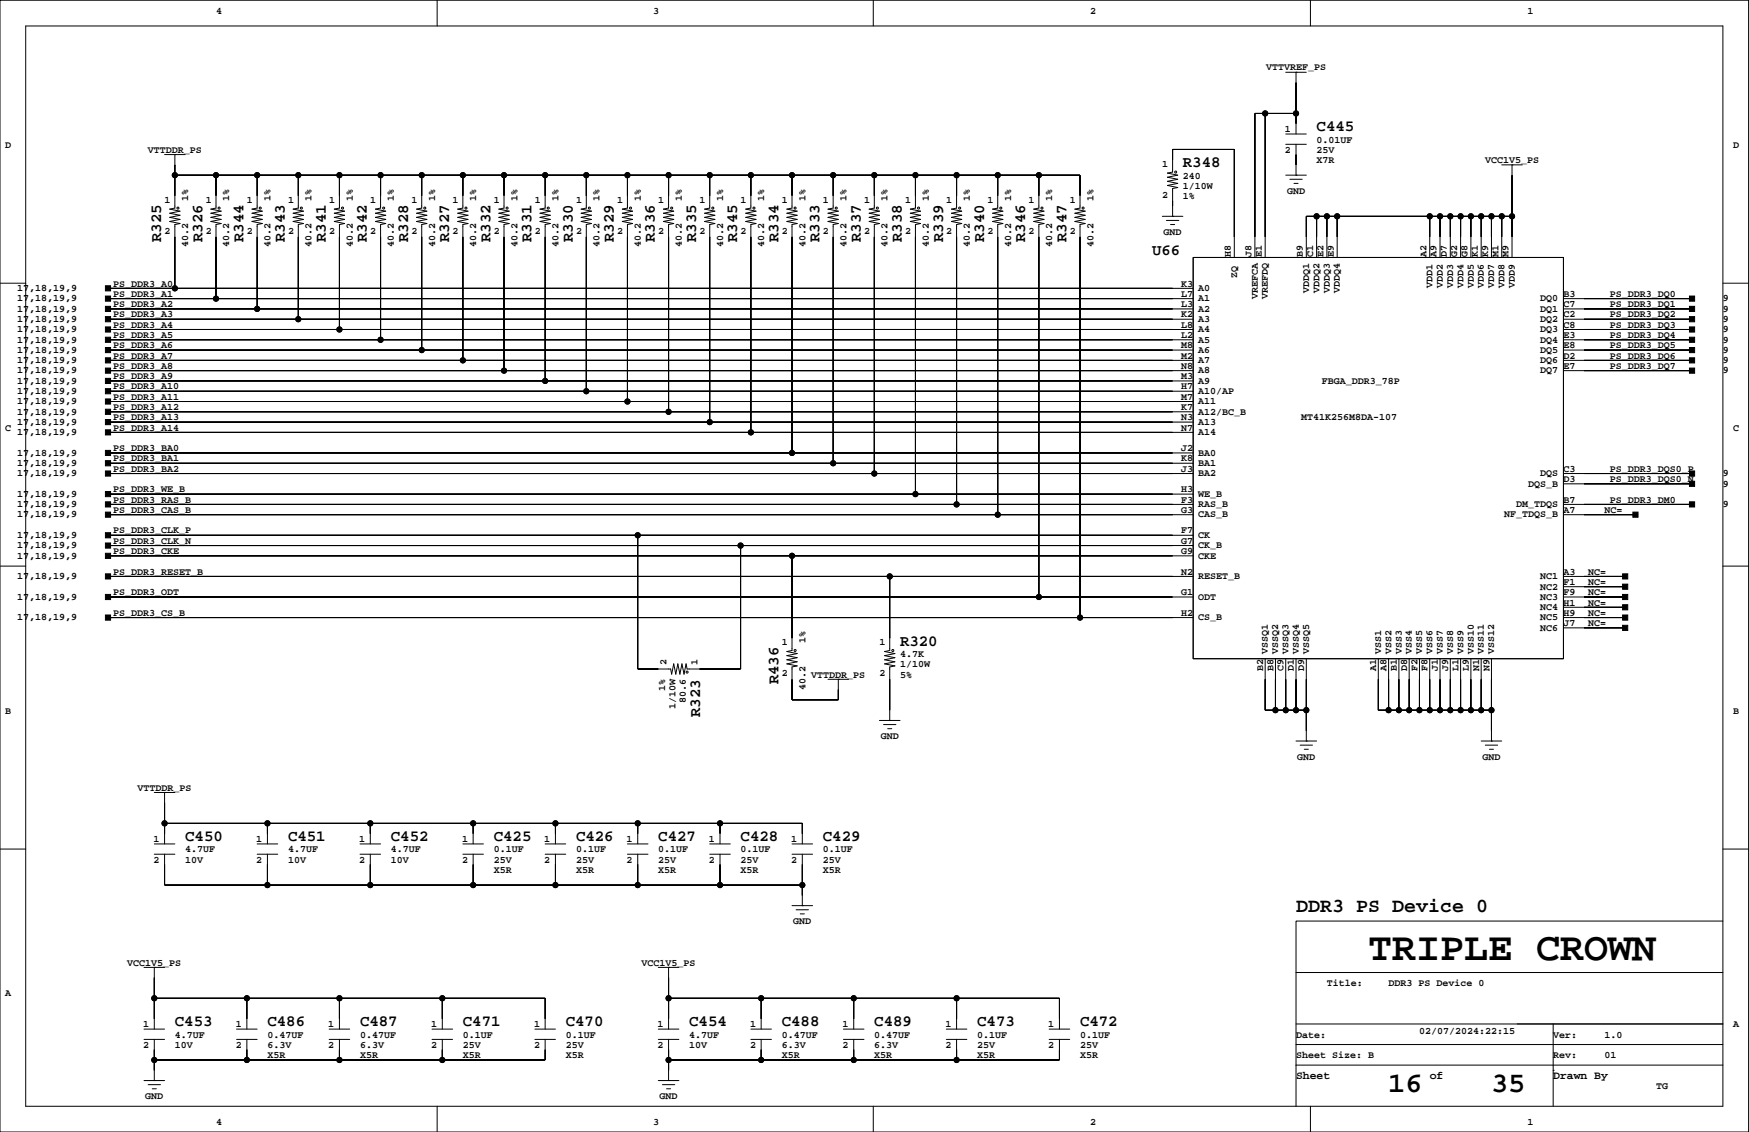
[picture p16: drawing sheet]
<svg xmlns="http://www.w3.org/2000/svg" width="432mm" height="279mm" viewBox="0 0 432 279" stroke-linecap="round" stroke-linejoin="round" font-family="sans-serif">
<defs><g id="words">
<text font-size="9.9" x="337.7" y="237">TRIPLE CROWN</text>
<g font-size="7.1">
<text x="342.7" y="269.5">16</text>
<text x="368.1" y="269.5">35</text>
</g>
<text font-size="4.9" x="320" y="225.2">DDR3 PS Device 0</text>
<g font-size="3.9">
<text x="325" y="32.4">C445</text>
<text x="292" y="41.3">R348</text>
<text x="39.8" y="59.7" transform="rotate(-90 39.8 59.7)">R325</text>
<text x="50" y="59.7" transform="rotate(-90 50 59.7)">R326</text>
<text x="60.1" y="59.7" transform="rotate(-90 60.1 59.7)">R344</text>
<text x="70.3" y="59.7" transform="rotate(-90 70.3 59.7)">R343</text>
<text x="80.4" y="59.7" transform="rotate(-90 80.4 59.7)">R341</text>
<text x="90.6" y="59.7" transform="rotate(-90 90.6 59.7)">R342</text>
<text x="100.8" y="59.7" transform="rotate(-90 100.8 59.7)">R328</text>
<text x="110.9" y="59.7" transform="rotate(-90 110.9 59.7)">R327</text>
<text x="121.1" y="59.7" transform="rotate(-90 121.1 59.7)">R332</text>
<text x="131.2" y="59.7" transform="rotate(-90 131.2 59.7)">R331</text>
<text x="141.4" y="59.7" transform="rotate(-90 141.4 59.7)">R330</text>
<text x="151.6" y="59.7" transform="rotate(-90 151.6 59.7)">R329</text>
<text x="161.7" y="59.7" transform="rotate(-90 161.7 59.7)">R336</text>
<text x="171.9" y="59.7" transform="rotate(-90 171.9 59.7)">R335</text>
<text x="182" y="59.7" transform="rotate(-90 182 59.7)">R345</text>
<text x="192.2" y="59.7" transform="rotate(-90 192.2 59.7)">R334</text>
<text x="202.3" y="59.7" transform="rotate(-90 202.3 59.7)">R333</text>
<text x="212.5" y="59.7" transform="rotate(-90 212.5 59.7)">R337</text>
<text x="222.7" y="59.7" transform="rotate(-90 222.7 59.7)">R338</text>
<text x="232.8" y="59.7" transform="rotate(-90 232.8 59.7)">R339</text>
<text x="243" y="59.7" transform="rotate(-90 243 59.7)">R340</text>
<text x="253.1" y="59.7" transform="rotate(-90 253.1 59.7)">R346</text>
<text x="263.3" y="59.7" transform="rotate(-90 263.3 59.7)">R347</text>
<text x="284.4" y="62.9">U66</text>
<text x="222.2" y="159.4">R320</text>
<text x="192.2" y="168.9" transform="rotate(-90 192.2 168.9)">R436</text>
<text x="172.8" y="177" transform="rotate(-90 172.8 177)">R323</text>
<text x="45.7" y="207.6">C450</text>
<text x="71.1" y="207.6">C451</text>
<text x="96.5" y="207.6">C452</text>
<text x="121.9" y="207.6">C425</text>
<text x="142.2" y="207.6">C426</text>
<text x="162.5" y="207.6">C427</text>
<text x="182.8" y="207.6">C428</text>
<text x="203.2" y="207.6">C429</text>
<text x="43.2" y="253.3">C453</text>
<text x="66" y="253.3">C486</text>
<text x="88.9" y="253.3">C487</text>
<text x="114.3" y="253.3">C471</text>
<text x="139.7" y="253.3">C470</text>
<text x="170.1" y="253.3">C454</text>
<text x="193" y="253.3">C488</text>
<text x="215.9" y="253.3">C489</text>
<text x="241.2" y="253.3">C473</text>
<text x="266.6" y="253.3">C472</text>
</g>
<g font-size="2.8">
<text x="320" y="266.2">Sheet</text>
<text x="353" y="266.2">of</text>
<text x="383.5" y="266.2">Drawn By</text>
</g>
<g font-size="2.5">
<text x="53.3" y="3.4">4</text>
<text x="161.3" y="3.4">3</text>
<text x="269.2" y="3.4">2</text>
<text x="377.1" y="3.4">1</text>
<text x="312.6" y="17.4">VTTVREF_PS</text>
<text x="317.2" y="32.6">1</text>
<text x="325" y="35.2">0.01UF</text>
<text x="1.3" y="36.4">D</text>
<text x="36.5" y="37.7">VTTDDR_PS</text>
<text x="287" y="41.2">1</text>
<text x="317.2" y="37.7">2</text>
<text x="325" y="40.3">X7R</text>
<text x="325" y="37.7">25V</text>
<text x="366.6" y="40.3">VCC1V5_PS</text>
<text x="427.9" y="36.4">D</text>
<text x="292" y="44.1">240</text>
<text x="292" y="46.6">1/10W</text>
<text x="317.7" y="47.9">GND</text>
<text x="40.6" y="50">1</text>
<text x="46.5" y="49.6" transform="rotate(-90 46.5 49.6)">1%</text>
<text x="50.8" y="50">1</text>
<text x="56.6" y="49.6" transform="rotate(-90 56.6 49.6)">1%</text>
<text x="60.9" y="50">1</text>
<text x="66.8" y="49.6" transform="rotate(-90 66.8 49.6)">1%</text>
<text x="71.1" y="50">1</text>
<text x="76.9" y="49.6" transform="rotate(-90 76.9 49.6)">1%</text>
<text x="81.3" y="50">1</text>
<text x="87.1" y="49.6" transform="rotate(-90 87.1 49.6)">1%</text>
<text x="91.4" y="50">1</text>
<text x="97.2" y="49.6" transform="rotate(-90 97.2 49.6)">1%</text>
<text x="101.6" y="50">1</text>
<text x="107.4" y="49.6" transform="rotate(-90 107.4 49.6)">1%</text>
<text x="111.7" y="50">1</text>
<text x="117.6" y="49.6" transform="rotate(-90 117.6 49.6)">1%</text>
<text x="121.9" y="50">1</text>
<text x="127.7" y="49.6" transform="rotate(-90 127.7 49.6)">1%</text>
<text x="132" y="50">1</text>
<text x="137.9" y="49.6" transform="rotate(-90 137.9 49.6)">1%</text>
<text x="142.2" y="50">1</text>
<text x="148" y="49.6" transform="rotate(-90 148 49.6)">1%</text>
<text x="152.4" y="50">1</text>
<text x="158.2" y="49.6" transform="rotate(-90 158.2 49.6)">1%</text>
<text x="162.5" y="50">1</text>
<text x="168.4" y="49.6" transform="rotate(-90 168.4 49.6)">1%</text>
<text x="172.7" y="50">1</text>
<text x="178.5" y="49.6" transform="rotate(-90 178.5 49.6)">1%</text>
<text x="182.8" y="50">1</text>
<text x="188.7" y="49.6" transform="rotate(-90 188.7 49.6)">1%</text>
<text x="193" y="50">1</text>
<text x="198.8" y="49.6" transform="rotate(-90 198.8 49.6)">1%</text>
<text x="203.2" y="50">1</text>
<text x="209" y="49.6" transform="rotate(-90 209 49.6)">1%</text>
<text x="213.3" y="50">1</text>
<text x="219.1" y="49.6" transform="rotate(-90 219.1 49.6)">1%</text>
<text x="223.5" y="50">1</text>
<text x="229.3" y="49.6" transform="rotate(-90 229.3 49.6)">1%</text>
<text x="233.6" y="50">1</text>
<text x="239.5" y="49.6" transform="rotate(-90 239.5 49.6)">1%</text>
<text x="243.8" y="50">1</text>
<text x="249.6" y="49.6" transform="rotate(-90 249.6 49.6)">1%</text>
<text x="253.9" y="50">1</text>
<text x="259.8" y="49.6" transform="rotate(-90 259.8 49.6)">1%</text>
<text x="264.1" y="50">1</text>
<text x="269.9" y="49.6" transform="rotate(-90 269.9 49.6)">1%</text>
<text x="287" y="48.8">2</text>
<text x="292" y="49.1">1%</text>
<text x="40.6" y="57.7">2</text>
<text x="50.8" y="57.7">2</text>
<text x="60.9" y="57.7">2</text>
<text x="71.1" y="57.7">2</text>
<text x="81.3" y="57.7">2</text>
<text x="91.4" y="57.7">2</text>
<text x="101.6" y="57.7">2</text>
<text x="111.7" y="57.7">2</text>
<text x="121.9" y="57.7">2</text>
<text x="132" y="57.7">2</text>
<text x="142.2" y="57.7">2</text>
<text x="152.4" y="57.7">2</text>
<text x="162.5" y="57.7">2</text>
<text x="172.7" y="57.7">2</text>
<text x="182.8" y="57.7">2</text>
<text x="193" y="57.7">2</text>
<text x="203.2" y="57.7">2</text>
<text x="213.3" y="57.7">2</text>
<text x="223.5" y="57.7">2</text>
<text x="233.6" y="57.7">2</text>
<text x="243.8" y="57.7">2</text>
<text x="253.9" y="57.7">2</text>
<text x="264.1" y="57.7">2</text>
<text x="287.3" y="58">GND</text>
<text x="46.5" y="61" transform="rotate(-90 46.5 61)">40.2</text>
<text x="56.6" y="61" transform="rotate(-90 56.6 61)">40.2</text>
<text x="66.8" y="61" transform="rotate(-90 66.8 61)">40.2</text>
<text x="76.9" y="61" transform="rotate(-90 76.9 61)">40.2</text>
<text x="87.1" y="61" transform="rotate(-90 87.1 61)">40.2</text>
<text x="97.2" y="61" transform="rotate(-90 97.2 61)">40.2</text>
<text x="107.4" y="61" transform="rotate(-90 107.4 61)">40.2</text>
<text x="117.6" y="61" transform="rotate(-90 117.6 61)">40.2</text>
<text x="127.7" y="61" transform="rotate(-90 127.7 61)">40.2</text>
<text x="137.9" y="61" transform="rotate(-90 137.9 61)">40.2</text>
<text x="148" y="61" transform="rotate(-90 148 61)">40.2</text>
<text x="158.2" y="61" transform="rotate(-90 158.2 61)">40.2</text>
<text x="168.4" y="61" transform="rotate(-90 168.4 61)">40.2</text>
<text x="178.5" y="61" transform="rotate(-90 178.5 61)">40.2</text>
<text x="188.7" y="61" transform="rotate(-90 188.7 61)">40.2</text>
<text x="198.8" y="61" transform="rotate(-90 198.8 61)">40.2</text>
<text x="209" y="61" transform="rotate(-90 209 61)">40.2</text>
<text x="219.1" y="61" transform="rotate(-90 219.1 61)">40.2</text>
<text x="229.3" y="61" transform="rotate(-90 229.3 61)">40.2</text>
<text x="239.5" y="61" transform="rotate(-90 239.5 61)">40.2</text>
<text x="249.6" y="61" transform="rotate(-90 249.6 61)">40.2</text>
<text x="259.8" y="61" transform="rotate(-90 259.8 61)">40.2</text>
<text x="269.9" y="61" transform="rotate(-90 269.9 61)">40.2</text>
<text x="303.9" y="63.5" transform="rotate(-90 303.9 63.5)">H8</text>
<text x="309" y="63.5" transform="rotate(-90 309 63.5)">J8</text>
<text x="311.5" y="63.5" transform="rotate(-90 311.5 63.5)">E1</text>
<text x="321.7" y="63.5" transform="rotate(-90 321.7 63.5)">B9</text>
<text x="324.2" y="63.5" transform="rotate(-90 324.2 63.5)">C1</text>
<text x="326.7" y="63.5" transform="rotate(-90 326.7 63.5)">E2</text>
<text x="329.3" y="63.5" transform="rotate(-90 329.3 63.5)">E9</text>
<text x="352.1" y="63.5" transform="rotate(-90 352.1 63.5)">A2</text>
<text x="354.7" y="63.5" transform="rotate(-90 354.7 63.5)">A9</text>
<text x="357.2" y="63.5" transform="rotate(-90 357.2 63.5)">D7</text>
<text x="359.8" y="63.5" transform="rotate(-90 359.8 63.5)">G2</text>
<text x="362.3" y="63.5" transform="rotate(-90 362.3 63.5)">G8</text>
<text x="364.8" y="63.5" transform="rotate(-90 364.8 63.5)">K1</text>
<text x="367.4" y="63.5" transform="rotate(-90 367.4 63.5)">K9</text>
<text x="369.9" y="63.5" transform="rotate(-90 369.9 63.5)">M1</text>
<text x="372.5" y="63.5" transform="rotate(-90 372.5 63.5)">M9</text>
<text x="4.2" y="71.9">17,18,19,9</text>
<text x="27.9" y="70.7">PS_DDR3_A0</text>
<text x="291.6" y="70.7">K3</text>
<text x="295.8" y="71.9">A0</text>
<text x="305.4" y="68.6" transform="rotate(-90 305.4 68.6)">ZQ</text>
<text x="353.7" y="71.2" transform="rotate(-90 353.7 71.2)">VDD1</text>
<text x="356.2" y="71.2" transform="rotate(-90 356.2 71.2)">VDD2</text>
<text x="358.8" y="71.2" transform="rotate(-90 358.8 71.2)">VDD3</text>
<text x="361.3" y="71.2" transform="rotate(-90 361.3 71.2)">VDD4</text>
<text x="363.8" y="71.2" transform="rotate(-90 363.8 71.2)">VDD5</text>
<text x="366.4" y="71.2" transform="rotate(-90 366.4 71.2)">VDD6</text>
<text x="368.9" y="71.2" transform="rotate(-90 368.9 71.2)">VDD7</text>
<text x="371.4" y="71.2" transform="rotate(-90 371.4 71.2)">VDD8</text>
<text x="374" y="71.2" transform="rotate(-90 374 71.2)">VDD9</text>
<text x="4.2" y="74.4">17,18,19,9</text>
<text x="4.2" y="76.9">17,18,19,9</text>
<text x="27.9" y="73.3">PS_DDR3_A1</text>
<text x="27.9" y="75.8">PS_DDR3_A2</text>
<text x="291.6" y="75.8">L3</text>
<text x="291.6" y="73.3">L7</text>
<text x="295.8" y="74.4">A1</text>
<text x="295.8" y="76.9">A2</text>
<text x="310.5" y="73.7" transform="rotate(-90 310.5 73.7)">VREFCA</text>
<text x="313" y="73.7" transform="rotate(-90 313 73.7)">VREFDQ</text>
<text x="323.2" y="72.4" transform="rotate(-90 323.2 72.4)">VDDQ1</text>
<text x="325.7" y="72.4" transform="rotate(-90 325.7 72.4)">VDDQ2</text>
<text x="328.3" y="72.4" transform="rotate(-90 328.3 72.4)">VDDQ3</text>
<text x="330.8" y="72.4" transform="rotate(-90 330.8 72.4)">VDDQ4</text>
<text x="380.3" y="74.4">DQ0</text>
<text x="380.3" y="76.9">DQ1</text>
<text x="386" y="73.3">B3</text>
<text x="386" y="75.8">C7</text>
<text x="397.4" y="73.3">PS_DDR3_DQ0</text>
<text x="397.4" y="75.8">PS_DDR3_DQ1</text>
<text x="425.4" y="74.4">9</text>
<text x="425.4" y="76.9">9</text>
<text x="4.2" y="79.5">17,18,19,9</text>
<text x="4.2" y="82">17,18,19,9</text>
<text x="27.9" y="78.3">PS_DDR3_A3</text>
<text x="27.9" y="80.9">PS_DDR3_A4</text>
<text x="27.9" y="83.4">PS_DDR3_A5</text>
<text x="291.6" y="83.4">L2</text>
<text x="291.6" y="80.9">L8</text>
<text x="291.6" y="78.3">K2</text>
<text x="295.8" y="79.5">A3</text>
<text x="295.8" y="82">A4</text>
<text x="380.3" y="79.5">DQ2</text>
<text x="380.3" y="82">DQ3</text>
<text x="386" y="80.9">C8</text>
<text x="386" y="78.3">C2</text>
<text x="386" y="83.4">E3</text>
<text x="397.4" y="80.9">PS_DDR3_DQ3</text>
<text x="397.4" y="78.3">PS_DDR3_DQ2</text>
<text x="397.4" y="83.4">PS_DDR3_DQ4</text>
<text x="425.4" y="82">9</text>
<text x="425.4" y="79.5">9</text>
<text x="4.2" y="84.6">17,18,19,9</text>
<text x="4.2" y="87.1">17,18,19,9</text>
<text x="4.2" y="89.6">17,18,19,9</text>
<text x="27.9" y="86">PS_DDR3_A6</text>
<text x="27.9" y="88.5">PS_DDR3_A7</text>
<text x="291.6" y="88.5">M2</text>
<text x="291.6" y="86">M8</text>
<text x="295.8" y="84.6">A5</text>
<text x="295.8" y="87.1">A6</text>
<text x="295.8" y="89.6">A7</text>
<text x="380.3" y="84.6">DQ4</text>
<text x="380.3" y="87.1">DQ5</text>
<text x="380.3" y="89.6">DQ6</text>
<text x="386" y="88.5">D2</text>
<text x="386" y="86">E8</text>
<text x="397.4" y="88.5">PS_DDR3_DQ6</text>
<text x="397.4" y="86">PS_DDR3_DQ5</text>
<text x="425.4" y="89.6">9</text>
<text x="425.4" y="87.1">9</text>
<text x="425.4" y="84.6">9</text>
<text x="4.2" y="92.2">17,18,19,9</text>
<text x="4.2" y="94.7">17,18,19,9</text>
<text x="27.9" y="91">PS_DDR3_A8</text>
<text x="27.9" y="93.6">PS_DDR3_A9</text>
<text x="291.6" y="93.6">M3</text>
<text x="291.6" y="91">N8</text>
<text x="295.8" y="92.2">A8</text>
<text x="295.8" y="94.7">A9</text>
<text x="326.3" y="94.9">FBGA_DDR3_78P</text>
<text x="380.3" y="92.2">DQ7</text>
<text x="386" y="91">E7</text>
<text x="397.4" y="91">PS_DDR3_DQ7</text>
<text x="425.4" y="92.2">9</text>
<text x="4.2" y="97.3">17,18,19,9</text>
<text x="4.2" y="99.8">17,18,19,9</text>
<text x="27.9" y="96.1">PS_DDR3_A10</text>
<text x="27.9" y="98.7">PS_DDR3_A11</text>
<text x="27.9" y="101.2">PS_DDR3_A12</text>
<text x="291.6" y="98.7">M7</text>
<text x="291.6" y="96.1">H7</text>
<text x="291.6" y="101.2">K7</text>
<text x="295.8" y="97.3">A10/AP</text>
<text x="295.8" y="99.8">A11</text>
<text x="1.3" y="106.3">C</text>
<text x="4.2" y="102.3">17,18,19,9</text>
<text x="4.2" y="104.9">17,18,19,9</text>
<text x="4.2" y="107.4">17,18,19,9</text>
<text x="27.9" y="103.7">PS_DDR3_A13</text>
<text x="27.9" y="106.3">PS_DDR3_A14</text>
<text x="291.6" y="106.3">N7</text>
<text x="291.6" y="103.7">N3</text>
<text x="295.8" y="102.3">A12/BC_B</text>
<text x="295.8" y="104.9">A13</text>
<text x="295.8" y="107.4">A14</text>
<text x="321.2" y="103.7">MT41K256M8DA-107</text>
<text x="427.9" y="106.3">C</text>
<text x="4.2" y="112.5">17,18,19,9</text>
<text x="27.9" y="111.4">PS_DDR3_BA0</text>
<text x="27.9" y="113.9">PS_DDR3_BA1</text>
<text x="291.6" y="113.9">K8</text>
<text x="291.6" y="111.4">J2</text>
<text x="295.8" y="112.5">BA0</text>
<text x="4.2" y="115">17,18,19,9</text>
<text x="4.2" y="117.6">17,18,19,9</text>
<text x="27.9" y="116.4">PS_DDR3_BA2</text>
<text x="291.6" y="116.4">J3</text>
<text x="295.8" y="115">BA1</text>
<text x="295.8" y="117.6">BA2</text>
<text x="380.3" y="117.6">DQS</text>
<text x="386" y="119">D3</text>
<text x="386" y="116.4">C3</text>
<text x="397.4" y="119">PS_DDR3_DQS0_N</text>
<text x="397.4" y="116.4">PS_DDR3_DQS0_P</text>
<text x="425.4" y="117.6">9</text>
<text x="4.2" y="122.6">17,18,19,9</text>
<text x="4.2" y="125.2">17,18,19,9</text>
<text x="27.9" y="121.5">PS_DDR3_WE_B</text>
<text x="27.9" y="124.1">PS_DDR3_RAS_B</text>
<text x="291.6" y="121.5">H3</text>
<text x="291.6" y="124.1">F3</text>
<text x="295.8" y="125.2">RAS_B</text>
<text x="295.8" y="122.6">WE_B</text>
<text x="374.4" y="125.2">DM_TDQS</text>
<text x="377.3" y="120.1">DQS_B</text>
<text x="386" y="124.1">B7</text>
<text x="397.4" y="124.1">PS_DDR3_DM0</text>
<text x="425.4" y="120.1">9</text>
<text x="425.4" y="125.2">9</text>
<text x="4.2" y="127.7">17,18,19,9</text>
<text x="27.9" y="131.7">PS_DDR3_CLK_P</text>
<text x="27.9" y="126.6">PS_DDR3_CAS_B</text>
<text x="291.6" y="131.7">F7</text>
<text x="291.6" y="126.6">G3</text>
<text x="295.8" y="127.7">CAS_B</text>
<text x="371.4" y="127.7">NF_TDQS_B</text>
<text x="386" y="126.6">A7</text>
<text x="396.1" y="126.6">NC=</text>
<text x="4.2" y="132.8">17,18,19,9</text>
<text x="4.2" y="135.3">17,18,19,9</text>
<text x="4.2" y="137.9">17,18,19,9</text>
<text x="27.9" y="134.2">PS_DDR3_CLK_N</text>
<text x="27.9" y="136.8">PS_DDR3_CKE</text>
<text x="291.6" y="136.8">G9</text>
<text x="291.6" y="134.2">G7</text>
<text x="295.8" y="132.8">CK</text>
<text x="295.8" y="137.9">CKE</text>
<text x="295.8" y="135.3">CK_B</text>
<text x="4.2" y="143">17,18,19,9</text>
<text x="27.9" y="141.8">PS_DDR3_RESET_B</text>
<text x="291.6" y="141.8">N2</text>
<text x="295.8" y="143">RESET_B</text>
<text x="380.3" y="143">NC1</text>
<text x="386" y="141.8">A3</text>
<text x="392.1" y="141.8">NC=</text>
<text x="4.2" y="148">17,18,19,9</text>
<text x="27.9" y="146.9">PS_DDR3_ODT</text>
<text x="291.6" y="146.9">G1</text>
<text x="295.8" y="148">ODT</text>
<text x="380.3" y="145.5">NC2</text>
<text x="380.3" y="148">NC3</text>
<text x="386" y="144.4">F1</text>
<text x="386" y="149.4">H1</text>
<text x="386" y="146.9">F9</text>
<text x="392.1" y="149.4">NC=</text>
<text x="392.1" y="146.9">NC=</text>
<text x="392.1" y="144.4">NC=</text>
<text x="4.2" y="153.1">17,18,19,9</text>
<text x="27.9" y="152">PS_DDR3_CS_B</text>
<text x="291.6" y="152">H2</text>
<text x="295.8" y="153.1">CS_B</text>
<text x="380.3" y="155.7">NC6</text>
<text x="380.3" y="153.1">NC5</text>
<text x="380.3" y="150.6">NC4</text>
<text x="386" y="152">H9</text>
<text x="386" y="154.5">J7</text>
<text x="392.1" y="152">NC=</text>
<text x="392.1" y="154.5">NC=</text>
<text x="193" y="159.2">1</text>
<text x="198.8" y="158.8" transform="rotate(-90 198.8 158.8)">1%</text>
<text x="217.1" y="159.2">1</text>
<text x="313" y="161.3" transform="rotate(-90 313 161.3)">VSSQ1</text>
<text x="315.6" y="161.3" transform="rotate(-90 315.6 161.3)">VSSQ2</text>
<text x="318.1" y="161.3" transform="rotate(-90 318.1 161.3)">VSSQ3</text>
<text x="320.7" y="161.3" transform="rotate(-90 320.7 161.3)">VSSQ4</text>
<text x="323.2" y="161.3" transform="rotate(-90 323.2 161.3)">VSSQ5</text>
<text x="341" y="161.3" transform="rotate(-90 341 161.3)">VSS1</text>
<text x="343.5" y="161.3" transform="rotate(-90 343.5 161.3)">VSS2</text>
<text x="346.1" y="161.3" transform="rotate(-90 346.1 161.3)">VSS3</text>
<text x="348.6" y="161.3" transform="rotate(-90 348.6 161.3)">VSS4</text>
<text x="351.1" y="161.3" transform="rotate(-90 351.1 161.3)">VSS5</text>
<text x="353.7" y="161.3" transform="rotate(-90 353.7 161.3)">VSS6</text>
<text x="356.2" y="161.3" transform="rotate(-90 356.2 161.3)">VSS7</text>
<text x="358.8" y="161.3" transform="rotate(-90 358.8 161.3)">VSS8</text>
<text x="361.3" y="161.3" transform="rotate(-90 361.3 161.3)">VSS9</text>
<text x="363.8" y="161.3" transform="rotate(-90 363.8 161.3)">VSS10</text>
<text x="366.4" y="161.3" transform="rotate(-90 366.4 161.3)">VSS11</text>
<text x="368.9" y="161.3" transform="rotate(-90 368.9 161.3)">VSS12</text>
<text x="164.5" y="164.1" transform="rotate(-90 164.5 164.1)">2</text>
<text x="172.2" y="164.1" transform="rotate(-90 172.2 164.1)">1</text>
<text x="193" y="166.9">2</text>
<text x="200.3" y="167.2">VTTDDR_PS</text>
<text x="217.1" y="166.9">2</text>
<text x="222.2" y="164.7">1/10W</text>
<text x="222.2" y="167.2">5%</text>
<text x="222.2" y="162.1">4.7K</text>
<text x="311.8" y="165.5" transform="rotate(-90 311.8 165.5)">B2</text>
<text x="314.4" y="165.5" transform="rotate(-90 314.4 165.5)">B8</text>
<text x="316.9" y="165.5" transform="rotate(-90 316.9 165.5)">C9</text>
<text x="319.4" y="165.5" transform="rotate(-90 319.4 165.5)">D1</text>
<text x="322" y="165.5" transform="rotate(-90 322 165.5)">D9</text>
<text x="339.8" y="165.5" transform="rotate(-90 339.8 165.5)">A1</text>
<text x="342.3" y="165.5" transform="rotate(-90 342.3 165.5)">A8</text>
<text x="344.8" y="165.5" transform="rotate(-90 344.8 165.5)">B1</text>
<text x="347.4" y="165.5" transform="rotate(-90 347.4 165.5)">D8</text>
<text x="349.9" y="165.5" transform="rotate(-90 349.9 165.5)">F2</text>
<text x="352.5" y="165.5" transform="rotate(-90 352.5 165.5)">F8</text>
<text x="355" y="165.5" transform="rotate(-90 355 165.5)">J1</text>
<text x="357.5" y="165.5" transform="rotate(-90 357.5 165.5)">J9</text>
<text x="360.1" y="165.5" transform="rotate(-90 360.1 165.5)">L1</text>
<text x="362.6" y="165.5" transform="rotate(-90 362.6 165.5)">L9</text>
<text x="365.2" y="165.5" transform="rotate(-90 365.2 165.5)">N1</text>
<text x="367.7" y="165.5" transform="rotate(-90 367.7 165.5)">N9</text>
<text x="164.2" y="170.6" transform="rotate(-90 164.2 170.6)">1%</text>
<text x="169.3" y="173.6" transform="rotate(-90 169.3 173.6)">80.6</text>
<text x="198.8" y="170.2" transform="rotate(-90 198.8 170.2)">40.2</text>
<text x="1.3" y="176.1">B</text>
<text x="166.8" y="175.1" transform="rotate(-90 166.8 175.1)">1/10W</text>
<text x="427.9" y="176.1">B</text>
<text x="217.4" y="182.5">GND</text>
<text x="320.3" y="187.5">GND</text>
<text x="366" y="187.5">GND</text>
<text x="34" y="195.2">VTTDDR_PS</text>
<text x="37.9" y="207.9">1</text>
<text x="63.3" y="207.9">1</text>
<text x="88.7" y="207.9">1</text>
<text x="114.1" y="207.9">1</text>
<text x="134.4" y="207.9">1</text>
<text x="154.7" y="207.9">1</text>
<text x="175" y="207.9">1</text>
<text x="195.3" y="207.9">1</text>
<text x="37.9" y="212.9">2</text>
<text x="45.7" y="212.9">10V</text>
<text x="45.7" y="210.4">4.7UF</text>
<text x="63.3" y="212.9">2</text>
<text x="71.1" y="212.9">10V</text>
<text x="71.1" y="210.4">4.7UF</text>
<text x="88.7" y="212.9">2</text>
<text x="96.5" y="212.9">10V</text>
<text x="96.5" y="210.4">4.7UF</text>
<text x="114.1" y="212.9">2</text>
<text x="121.9" y="210.4">0.1UF</text>
<text x="121.9" y="215.5">X5R</text>
<text x="121.9" y="212.9">25V</text>
<text x="134.4" y="212.9">2</text>
<text x="142.2" y="210.4">0.1UF</text>
<text x="142.2" y="215.5">X5R</text>
<text x="142.2" y="212.9">25V</text>
<text x="154.7" y="212.9">2</text>
<text x="162.5" y="210.4">0.1UF</text>
<text x="162.5" y="215.5">X5R</text>
<text x="162.5" y="212.9">25V</text>
<text x="175" y="212.9">2</text>
<text x="182.8" y="210.4">0.1UF</text>
<text x="182.8" y="215.5">X5R</text>
<text x="182.8" y="212.9">25V</text>
<text x="195.3" y="212.9">2</text>
<text x="203.2" y="210.4">0.1UF</text>
<text x="203.2" y="215.5">X5R</text>
<text x="203.2" y="212.9">25V</text>
<text x="195.9" y="228.2">GND</text>
<text x="31.4" y="238.3">VCC1V5_PS</text>
<text x="158.4" y="238.3">VCC1V5_PS</text>
<text x="1.3" y="245.9">A</text>
<text x="327.6" y="243.4">Title:</text>
<text x="342.8" y="243.4">DDR3 PS Device 0</text>
<text x="35.3" y="253.6">1</text>
<text x="43.2" y="256.1">4.7UF</text>
<text x="58.2" y="253.6">1</text>
<text x="66" y="256.1">0.47UF</text>
<text x="81" y="253.6">1</text>
<text x="88.9" y="256.1">0.47UF</text>
<text x="106.4" y="253.6">1</text>
<text x="114.3" y="256.1">0.1UF</text>
<text x="131.8" y="253.6">1</text>
<text x="139.7" y="256.1">0.1UF</text>
<text x="162.3" y="253.6">1</text>
<text x="170.1" y="256.1">4.7UF</text>
<text x="185.2" y="253.6">1</text>
<text x="193" y="256.1">0.47UF</text>
<text x="208" y="253.6">1</text>
<text x="215.9" y="256.1">0.47UF</text>
<text x="233.4" y="253.6">1</text>
<text x="241.2" y="256.1">0.1UF</text>
<text x="258.8" y="253.6">1</text>
<text x="266.6" y="256.1">0.1UF</text>
<text x="320" y="256.1">Date:</text>
<text x="350.4" y="255.1">02/07/2024:22:15</text>
<text x="383.5" y="256.1">Ver:</text>
<text x="396.1" y="256.1">1.0</text>
<text x="427.9" y="253.6">A</text>
<text x="35.3" y="258.6">2</text>
<text x="43.2" y="258.6">10V</text>
<text x="58.2" y="258.6">2</text>
<text x="66" y="258.6">6.3V</text>
<text x="66" y="261.2">X5R</text>
<text x="81" y="258.6">2</text>
<text x="88.9" y="258.6">6.3V</text>
<text x="88.9" y="261.2">X5R</text>
<text x="106.4" y="258.6">2</text>
<text x="114.3" y="258.6">25V</text>
<text x="114.3" y="261.2">X5R</text>
<text x="131.8" y="258.6">2</text>
<text x="139.7" y="258.6">25V</text>
<text x="139.7" y="261.2">X5R</text>
<text x="162.3" y="258.6">2</text>
<text x="170.1" y="258.6">10V</text>
<text x="185.2" y="258.6">2</text>
<text x="193" y="258.6">6.3V</text>
<text x="193" y="261.2">X5R</text>
<text x="208" y="258.6">2</text>
<text x="215.9" y="258.6">6.3V</text>
<text x="215.9" y="261.2">X5R</text>
<text x="233.4" y="258.6">2</text>
<text x="241.2" y="258.6">25V</text>
<text x="241.2" y="261.2">X5R</text>
<text x="258.8" y="258.6">2</text>
<text x="266.6" y="258.6">25V</text>
<text x="266.6" y="261.2">X5R</text>
<text x="320" y="261.2">Sheet Size: B</text>
<text x="383.5" y="261.2">Rev:</text>
<text x="396.1" y="261.2">01</text>
<text x="408.8" y="268.8">TG</text>
<text x="35.9" y="271.3">GND</text>
<text x="162.8" y="271.3">GND</text>
<text x="53.3" y="277.7">4</text>
<text x="161.3" y="277.7">3</text>
<text x="269.2" y="277.7">2</text>
<text x="377.1" y="277.7">1</text>
</g>
</g></defs>
<g fill="none" stroke="#000" stroke-width=".25">
<path d="M0 .1h431.7v279.3h-431.7zM6.3 6.4h419.1v266.7h-419.1zM107.9 .1v6.3M215.6 .1v6.3M317.4 17.8h5.1M320 17.8h.1M320 17.8v15.3M323.5 .1v6.3M40.6 38.2h5.1M43.2 38.2h.1M43.2 38.2v13.2l-1.3 .2 2.5 .5-2.5 .5 2.5 .5-2.5 .5 2.5 .6-2.5 .5 2.5 .5-1.2 .2v15.8M312.3 28v35.5"/>
<path d="M317.4 35.6h5.1M317.4 33.1h5.1M320 35.6v7.6M320 28h-10.2v35.5M43.2 43.2h223.4v8.2l-1.2 .2 2.5 .5-2.5 .5 2.5 .5-2.5 .5 2.5 .6-2.5 .5 2.5 .5-1.3 .2v97M53.3 43.2v8.2l-1.2 .2 2.5 .5-2.5 .5 2.5 .5-2.5 .5 2.5 .6-2.5 .5 2.5 .5-1.3 .2v18.3M63.5 43.2v8.2l-1.3 .2 2.6 .5-2.6 .5 2.6 .5-2.6 .5 2.6 .6-2.6 .5 2.6 .5-1.3 .2v20.8M73.6 43.2v8.2l-1.2 .2 2.5 .5-2.5 .5 2.5 .5-2.5 .5 2.5 .6-2.5 .5 2.5 .5-1.3 .2v23.4M83.8 43.2v8.2l-1.3 .2 2.6 .5-2.6 .5 2.6 .5-2.6 .5 2.6 .6-2.6 .5 2.6 .5-1.3 .2v25.9M94 43.2v8.2l-1.3 .2 2.5 .5-2.5 .5 2.5 .5-2.5 .5 2.5 .6-2.5 .5 2.5 .5-1.2 .2v28.5M104.1 43.2v8.2l-1.3 .2 2.6 .5-2.6 .5 2.6 .5-2.6 .5 2.6 .6-2.6 .5 2.6 .5-1.3 .2v31M114.3 43.2v8.2l-1.3 .2 2.5 .5-2.5 .5 2.5 .5-2.5 .5 2.5 .6-2.5 .5 2.5 .5-1.2 .2v33.5"/>
<path d="M124.4 43.2v8.2l-1.2 .2 2.5 .5-2.5 .5 2.5 .5-2.5 .5 2.5 .6-2.5 .5 2.5 .5-1.3 .2v36.1M134.6 43.2v8.2l-1.3 .2 2.6 .5-2.6 .5 2.6 .5-2.6 .5 2.6 .6-2.6 .5 2.6 .5-1.3 .2v38.6M144.7 43.2v8.2l-1.2 .2 2.5 .5-2.5 .5 2.5 .5-2.5 .5 2.5 .6-2.5 .5 2.5 .5-1.3 .2v41.2M154.9 43.2v8.2l-1.3 .2 2.6 .5-2.6 .5 2.6 .5-2.6 .5 2.6 .6-2.6 .5 2.6 .5-1.3 .2v43.7M165.1 43.2v8.2l-1.3 .2 2.5 .5-2.5 .5 2.5 .5-2.5 .5 2.5 .6-2.5 .5 2.5 .5-1.2 .2v46.2M175.2 43.2v8.2l-1.2 .2 2.5 .5-2.5 .5 2.5 .5-2.5 .5 2.5 .6-2.5 .5 2.5 .5-1.3 .2v48.8M185.4 43.2v8.2l-1.3 .2 2.5 .5-2.5 .5 2.5 .5-2.5 .5 2.5 .6-2.5 .5 2.5 .5-1.2 .2v51.3M195.5 43.2v8.2l-1.2 .2 2.5 .5-2.5 .5 2.5 .5-2.5 .5 2.5 .6-2.5 .5 2.5 .5-1.3 .2v56.4M205.7 43.2v8.2l-1.3 .2 2.6 .5-2.6 .5 2.6 .5-2.6 .5 2.6 .6-2.6 .5 2.6 .5-1.3 .2v58.9M215.9 43.2v8.2l-1.3 .2 2.5 .5-2.5 .5 2.5 .5-2.5 .5 2.5 .6-2.5 .5 2.5 .5-1.2 .2v61.5M226 43.2v8.2l-1.3 .2 2.6 .5-2.6 .5 2.6 .5-2.6 .5 2.6 .6-2.6 .5 2.6 .5-1.3 .2v66.6M236.2 43.2v8.2l-1.3 .2 2.5 .5-2.5 .5 2.5 .5-2.5 .5 2.5 .6-2.5 .5 2.5 .5-1.2 .2v69.1"/>
<path d="M246.3 43.2v8.2l-1.2 .2 2.5 .5-2.5 .5 2.5 .5-2.5 .5 2.5 .6-2.5 .5 2.5 .5-1.3 .2v71.6M256.5 43.2v8.2l-1.3 .2 2.6 .5-2.6 .5 2.6 .5-2.6 .5 2.6 .6-2.6 .5 2.6 .5-1.3 .2v91.9M287 53.4h5M288 54.4h3M289 55.4h1M289.5 53.4h.1M289.5 53.4v-6.9l1.3-.2-2.6-.5 2.6-.5-2.6-.5 2.6-.6-2.6-.5 2.6-.5-2.6-.5 1.3-.2v-5.6h15.2v26.6M317.4 43.2h5.1M318.4 44.2h3.1M319.5 45.3h1M320 43.2h.1M325 53.4v10.1"/>
<path d="M327.6 53.4v10.1M330.1 53.4v10.1M353 53.4v10.1M355.5 53.4v10.1M358.1 53.4v10.1M360.6 53.4v10.1M363.1 53.4v10.1M365.7 53.4v10.1M368.2 53.4v10.1M370.8 40.7h5M370.8 53.4v10.1M373.3 40.7h.1"/>
<path d="M373.3 40.7v22.8M373.3 53.4h-50.8v10.1M0 69.9h6.3M26.7 71.2h267.9M26.7 73.7h267.9M26.7 76.2h267.9M26.7 78.8h267.9M294.6 63.5h91.4v99.1h-91.4zM386 73.7h31.7M386 76.2h31.7M386 78.8h31.7M425.4 69.9h6.3"/>
<path d="M26.7 96.6h267.9M26.7 99.1h267.9M26.7 81.3h267.9M26.7 83.9h267.9M26.7 86.4h267.9M26.7 88.9h267.9M26.7 91.5h267.9M26.7 94h267.9M386 81.3h31.7M386 83.9h31.7M386 86.4h31.7M386 88.9h31.7"/>
<path d="M386 91.5h31.7M26.7 101.6h267.9M26.7 104.2h267.9M26.7 106.7h267.9M26.7 111.8h267.9M26.7 114.3h267.9M26.7 116.9h267.9M386 116.9h31.7M386 119.4h31.7M0 139.7h6.3M26.7 127h267.9M26.7 132.1h267.9"/>
<path d="M26.7 137.2h267.9M26.7 134.7h267.9M26.7 124.5h267.9M26.7 122h267.9M157.4 132.1v33h8.2l.2 1.3 .5-2.5 .5 2.5 .5-2.5 .6 2.5 .5-2.5 .5 2.5 .5-2.5 .2 1.2h13.2v-30.4M195.5 137.2v23.4l-1.2 .2 2.5 .5-2.5 .5 2.5 .5-2.5 .5 2.5 .5-2.5 .6 2.5 .5-1.3 .2v8.1h11.5v-5M386 127h17.8M386 124.5h31.7M425.4 139.7h6.3M26.7 152.4h267.9M26.7 142.3h267.9M26.7 147.3h267.9"/>
<path d="M219.7 142.3v18.3l-1.3 .2 2.5 .5-2.5 .5 2.5 .5-2.5 .5 2.5 .5-2.5 .6 2.5 .5-1.2 .2v13.2M386 155h15.2M386 152.4h15.2M386 142.3h15.2M386 144.8h15.2M386 147.3h15.2M386 149.9h15.2M204.4 167.7h5.1M207 167.7h.1M217.1 177.8h5.1M218.1 178.8h3.1M219.2 179.9h1"/>
<path d="M219.7 177.8h.1M312.3 162.6v12.7h10.2M314.9 162.6v12.7M317.4 162.6v12.7M320 162.6v12.7M322.5 162.6v20.3M340.3 162.6v12.7h27.9M342.8 162.6v12.7M345.4 162.6v12.7M347.9 162.6v12.7M350.4 162.6v12.7M353 162.6v12.7"/>
<path d="M355.5 162.6v12.7M358.1 162.6v12.7M360.6 162.6v12.7M363.1 162.6v12.7M365.7 162.6v12.7M368.2 162.6v20.3M38.1 195.6h5.1M40.6 195.6h.1M40.6 195.6v12.7M320 182.9h5M321 183.9h3M322 184.9h1"/>
<path d="M322.5 182.9h.1M365.7 182.9h5.1M366.7 183.9h3M367.7 184.9h1M368.2 182.9h.1M0 209.6h6.3M38.1 210.8h5.1M38.1 208.3h5.1M40.6 203.2h157.5v5.1M40.6 210.8v7.7h157.5M63.5 210.8h5.1M63.5 208.3h5.1"/>
<path d="M66 203.2v5.1M66 210.8v7.7M88.9 210.8h5.1M88.9 208.3h5.1M91.4 203.2v5.1M91.4 210.8v7.7M114.3 210.8h5.1M114.3 208.3h5.1M116.8 203.2v5.1M116.8 210.8v7.7M134.6 210.8h5.1M134.6 208.3h5.1"/>
<path d="M137.1 203.2v5.1M137.1 210.8v7.7M154.9 210.8h5.1M154.9 208.3h5.1M157.4 203.2v5.1M157.4 210.8v7.7M175.2 210.8h5.1M175.2 208.3h5.1M177.8 203.2v5.1M177.8 210.8v7.7M195.5 210.8h5.1M195.5 208.3h5.1"/>
<path d="M198.1 210.8v12.7M425.4 209.6h6.3M35.6 238.8h5M38.1 238.8h.1M38.1 238.8v15.2M162.5 238.8h5.1M165.1 238.8h.1M165.1 238.8v15.2M195.5 223.5h5.1M196.6 224.5h3M197.6 225.6h1M198.1 223.5h.1"/>
<path d="M425.4 227.3h-105.4v35.6M35.6 256.5h5M35.6 254h5M38.1 256.5v10.2M38.1 246.4h96.5v7.6M58.4 256.5h5.1M58.4 254h5.1M60.9 246.4v7.6M60.9 256.5v5.1M81.3 256.5h5M81.3 254h5M83.8 246.4v7.6"/>
<path d="M83.8 256.5v5.1M106.7 256.5h5M106.7 254h5M109.2 246.4v7.6M109.2 256.5v5.1M132.1 256.5h5M132.1 254h5M134.6 256.5v5.1h-96.5M162.5 256.5h5.1M162.5 254h5.1M165.1 256.5v10.2M165.1 246.4h96.5v7.6"/>
<path d="M185.4 256.5h5.1M185.4 254h5.1M187.9 246.4v7.6M187.9 256.5v5.1M208.2 256.5h5.1M208.2 254h5.1M210.8 246.4v7.6M210.8 256.5v5.1M233.6 256.5h5.1M233.6 254h5.1M236.2 246.4v7.6M236.2 256.5v5.1"/>
<path d="M259 256.5h5.1M259 254h5.1M261.6 256.5v5.1h-96.5M320 257.8h105.4M320 252.7h105.4M320 240h105.4M383.5 252.7v20.4M35.6 266.7h5M36.6 267.7h3M37.6 268.7h1M38.1 266.7h.1M107.9 273.1v6.3"/>
<path d="M162.5 266.7h5.1M163.5 267.7h3.1M164.6 268.7h1M165.1 266.7h.1M215.6 273.1v6.3M320 262.9v10.2M320 262.9h105.4M323.5 273.1v6.3M383.5 264.2h.1"/>
<circle cx="312.3" cy="28" r=".63"/>
<circle cx="320" cy="28" r=".63"/>
<circle cx="43.2" cy="43.2" r=".63"/>
<circle cx="43.9" cy="51.4" r=".25"/>
<circle cx="53.3" cy="43.2" r=".63"/>
<circle cx="54.1" cy="51.4" r=".25"/>
<circle cx="63.5" cy="43.2" r=".63"/>
<circle cx="64.2" cy="51.4" r=".25"/>
<circle cx="73.6" cy="43.2" r=".63"/>
<circle cx="74.4" cy="51.4" r=".25"/>
<circle cx="83.8" cy="43.2" r=".63"/>
<circle cx="84.6" cy="51.4" r=".25"/>
<circle cx="94" cy="43.2" r=".63"/>
<circle cx="94.7" cy="51.4" r=".25"/>
<circle cx="104.1" cy="43.2" r=".63"/>
<circle cx="104.9" cy="51.4" r=".25"/>
<circle cx="114.3" cy="43.2" r=".63"/>
<circle cx="115" cy="51.4" r=".25"/>
<circle cx="124.4" cy="43.2" r=".63"/>
<circle cx="125.2" cy="51.4" r=".25"/>
<circle cx="134.6" cy="43.2" r=".63"/>
<circle cx="135.4" cy="51.4" r=".25"/>
<circle cx="144.7" cy="43.2" r=".63"/>
<circle cx="145.5" cy="51.4" r=".25"/>
<circle cx="154.9" cy="43.2" r=".63"/>
<circle cx="155.7" cy="51.4" r=".25"/>
<circle cx="165.1" cy="43.2" r=".63"/>
<circle cx="165.8" cy="51.4" r=".25"/>
<circle cx="175.2" cy="43.2" r=".63"/>
<circle cx="176" cy="51.4" r=".25"/>
<circle cx="185.4" cy="43.2" r=".63"/>
<circle cx="186.1" cy="51.4" r=".25"/>
<circle cx="195.5" cy="43.2" r=".63"/>
<circle cx="196.3" cy="51.4" r=".25"/>
<circle cx="205.7" cy="43.2" r=".63"/>
<circle cx="206.5" cy="51.4" r=".25"/>
<circle cx="215.9" cy="43.2" r=".63"/>
<circle cx="216.6" cy="51.4" r=".25"/>
<circle cx="226" cy="43.2" r=".63"/>
<circle cx="226.8" cy="51.4" r=".25"/>
<circle cx="236.2" cy="43.2" r=".63"/>
<circle cx="236.9" cy="51.4" r=".25"/>
<circle cx="246.3" cy="43.2" r=".63"/>
<circle cx="247.1" cy="51.4" r=".25"/>
<circle cx="256.5" cy="43.2" r=".63"/>
<circle cx="257.2" cy="51.4" r=".25"/>
<circle cx="267.4" cy="51.4" r=".25"/>
<circle cx="290.3" cy="42.5" r=".25"/>
<circle cx="325" cy="53.4" r=".63"/>
<circle cx="327.6" cy="53.4" r=".63"/>
<circle cx="330.1" cy="53.4" r=".63"/>
<circle cx="353" cy="53.4" r=".63"/>
<circle cx="355.5" cy="53.4" r=".63"/>
<circle cx="358.1" cy="53.4" r=".63"/>
<circle cx="360.6" cy="53.4" r=".63"/>
<circle cx="363.1" cy="53.4" r=".63"/>
<circle cx="365.7" cy="53.4" r=".63"/>
<circle cx="368.2" cy="53.4" r=".63"/>
<circle cx="370.8" cy="53.4" r=".63"/>
<circle cx="373.3" cy="53.4" r=".63"/>
<circle cx="43.2" cy="71.2" r=".63"/>
<circle cx="53.3" cy="73.7" r=".63"/>
<circle cx="63.5" cy="76.2" r=".63"/>
<circle cx="73.6" cy="78.8" r=".63"/>
<circle cx="83.8" cy="81.3" r=".63"/>
<circle cx="94" cy="83.9" r=".63"/>
<circle cx="104.1" cy="86.4" r=".63"/>
<circle cx="114.3" cy="88.9" r=".63"/>
<circle cx="124.4" cy="91.5" r=".63"/>
<circle cx="134.6" cy="94" r=".63"/>
<circle cx="144.7" cy="96.6" r=".63"/>
<circle cx="154.9" cy="99.1" r=".63"/>
<circle cx="165.1" cy="101.6" r=".63"/>
<circle cx="175.2" cy="104.2" r=".63"/>
<circle cx="185.4" cy="106.7" r=".63"/>
<circle cx="195.5" cy="111.8" r=".63"/>
<circle cx="205.7" cy="114.3" r=".63"/>
<circle cx="215.9" cy="116.9" r=".63"/>
<circle cx="157.4" cy="132.1" r=".63"/>
<circle cx="182.8" cy="134.7" r=".63"/>
<circle cx="195.5" cy="137.2" r=".63"/>
<circle cx="226" cy="122" r=".63"/>
<circle cx="236.2" cy="124.5" r=".63"/>
<circle cx="246.3" cy="127" r=".63"/>
<circle cx="219.7" cy="142.3" r=".63"/>
<circle cx="256.5" cy="147.4" r=".63"/>
<circle cx="266.6" cy="152.4" r=".63"/>
<circle cx="169.6" cy="165.9" r=".25"/>
<circle cx="196.3" cy="160.6" r=".25"/>
<circle cx="220.4" cy="160.6" r=".25"/>
<circle cx="314.9" cy="175.3" r=".63"/>
<circle cx="317.4" cy="175.3" r=".63"/>
<circle cx="320" cy="175.3" r=".63"/>
<circle cx="322.5" cy="175.3" r=".63"/>
<circle cx="342.8" cy="175.3" r=".63"/>
<circle cx="345.4" cy="175.3" r=".63"/>
<circle cx="347.9" cy="175.3" r=".63"/>
<circle cx="350.4" cy="175.3" r=".63"/>
<circle cx="353" cy="175.3" r=".63"/>
<circle cx="355.5" cy="175.3" r=".63"/>
<circle cx="358.1" cy="175.3" r=".63"/>
<circle cx="360.6" cy="175.3" r=".63"/>
<circle cx="363.1" cy="175.3" r=".63"/>
<circle cx="365.7" cy="175.3" r=".63"/>
<circle cx="368.2" cy="175.3" r=".63"/>
<circle cx="40.6" cy="203.2" r=".63"/>
<circle cx="66" cy="218.5" r=".63"/>
<circle cx="66" cy="203.2" r=".63"/>
<circle cx="91.4" cy="218.5" r=".63"/>
<circle cx="91.4" cy="203.2" r=".63"/>
<circle cx="116.8" cy="203.2" r=".63"/>
<circle cx="116.8" cy="218.5" r=".63"/>
<circle cx="137.1" cy="203.2" r=".63"/>
<circle cx="137.1" cy="218.5" r=".63"/>
<circle cx="157.4" cy="218.5" r=".63"/>
<circle cx="157.4" cy="203.2" r=".63"/>
<circle cx="177.8" cy="218.5" r=".63"/>
<circle cx="177.8" cy="203.2" r=".63"/>
<circle cx="198.1" cy="218.5" r=".63"/>
<circle cx="38.1" cy="246.4" r=".63"/>
<circle cx="60.9" cy="246.4" r=".63"/>
<circle cx="83.8" cy="246.4" r=".63"/>
<circle cx="109.2" cy="246.4" r=".63"/>
<circle cx="165.1" cy="246.4" r=".63"/>
<circle cx="187.9" cy="246.4" r=".63"/>
<circle cx="210.8" cy="246.4" r=".63"/>
<circle cx="236.2" cy="246.4" r=".63"/>
<circle cx="38.1" cy="261.6" r=".63"/>
<circle cx="60.9" cy="261.6" r=".63"/>
<circle cx="83.8" cy="261.6" r=".63"/>
<circle cx="109.2" cy="261.6" r=".63"/>
<circle cx="165.1" cy="261.6" r=".63"/>
<circle cx="187.9" cy="261.6" r=".63"/>
<circle cx="210.8" cy="261.6" r=".63"/>
<circle cx="236.2" cy="261.6" r=".63"/>
</g>
<g fill="#000" stroke="#000" stroke-width=".25">
<path d="M289.5 36.9v2.5z" fill-rule="evenodd"/>
<path d="M304.7 36.9v21.6z" fill-rule="evenodd"/>
<path d="M289.5 36.9h15.2z" fill-rule="evenodd"/>
<path d="M309.8 28v30.5z" fill-rule="evenodd"/>
<path d="M312.3 28v30.5z" fill-rule="evenodd"/>
<path d="M309.8 28h2.5z" fill-rule="evenodd"/>
<path d="M320 38.2v2.5z" fill-rule="evenodd"/>
<path d="M320 20.4v7.6z" fill-rule="evenodd"/>
<path d="M320 28v2.5z" fill-rule="evenodd"/>
<path d="M312.3 28h7.7z" fill-rule="evenodd"/>
<path d="M43.2 40.7v2.5z" fill-rule="evenodd"/>
<path d="M43.2 43.2v5.1z" fill-rule="evenodd"/>
<path d="M43.2 58.5v12.7z" fill-rule="evenodd"/>
<path d="M53.3 43.2v5.1z" fill-rule="evenodd"/>
<path d="M43.2 43.2h10.1z" fill-rule="evenodd"/>
<path d="M53.3 58.5v15.2z" fill-rule="evenodd"/>
<path d="M63.5 43.2v5.1z" fill-rule="evenodd"/>
<path d="M53.3 43.2h10.2z" fill-rule="evenodd"/>
<path d="M63.5 58.5v17.7z" fill-rule="evenodd"/>
<path d="M73.6 43.2v5.1z" fill-rule="evenodd"/>
<path d="M63.5 43.2h10.1z" fill-rule="evenodd"/>
<path d="M73.6 58.5v20.3z" fill-rule="evenodd"/>
<path d="M83.8 43.2v5.1z" fill-rule="evenodd"/>
<path d="M73.6 43.2h10.2z" fill-rule="evenodd"/>
<path d="M83.8 58.5v22.8z" fill-rule="evenodd"/>
<path d="M83.8 43.2h10.2z" fill-rule="evenodd"/>
<path d="M94 43.2v5.1z" fill-rule="evenodd"/>
<path d="M94 58.5v25.4z" fill-rule="evenodd"/>
<path d="M94 43.2h10.1z" fill-rule="evenodd"/>
<path d="M104.1 43.2v5.1z" fill-rule="evenodd"/>
<path d="M104.1 58.5v27.9z" fill-rule="evenodd"/>
<path d="M104.1 43.2h10.2z" fill-rule="evenodd"/>
<path d="M114.3 43.2v5.1z" fill-rule="evenodd"/>
<path d="M114.3 58.5v30.4z" fill-rule="evenodd"/>
<path d="M124.4 43.2v5.1z" fill-rule="evenodd"/>
<path d="M114.3 43.2h10.1z" fill-rule="evenodd"/>
<path d="M124.4 58.5v33z" fill-rule="evenodd"/>
<path d="M134.6 43.2v5.1z" fill-rule="evenodd"/>
<path d="M124.4 43.2h10.2z" fill-rule="evenodd"/>
<path d="M134.6 58.5v35.5z" fill-rule="evenodd"/>
<path d="M144.7 43.2v5.1z" fill-rule="evenodd"/>
<path d="M134.6 43.2h10.1z" fill-rule="evenodd"/>
<path d="M144.7 58.5v38.1z" fill-rule="evenodd"/>
<path d="M154.9 43.2v5.1z" fill-rule="evenodd"/>
<path d="M144.7 43.2h10.2z" fill-rule="evenodd"/>
<path d="M154.9 58.5v40.6z" fill-rule="evenodd"/>
<path d="M154.9 43.2h10.2z" fill-rule="evenodd"/>
<path d="M165.1 43.2v5.1z" fill-rule="evenodd"/>
<path d="M165.1 58.5v43.1z" fill-rule="evenodd"/>
<path d="M165.1 43.2h10.1z" fill-rule="evenodd"/>
<path d="M175.2 43.2v5.1z" fill-rule="evenodd"/>
<path d="M175.2 58.5v45.7z" fill-rule="evenodd"/>
<path d="M185.4 43.2v5.1z" fill-rule="evenodd"/>
<path d="M175.2 43.2h10.2z" fill-rule="evenodd"/>
<path d="M185.4 58.5v48.2z" fill-rule="evenodd"/>
<path d="M185.4 43.2h10.1z" fill-rule="evenodd"/>
<path d="M195.5 43.2v5.1z" fill-rule="evenodd"/>
<path d="M195.5 58.5v53.3z" fill-rule="evenodd"/>
<path d="M205.7 43.2v5.1z" fill-rule="evenodd"/>
<path d="M195.5 43.2h10.2z" fill-rule="evenodd"/>
<path d="M205.7 58.5v55.8z" fill-rule="evenodd"/>
<path d="M215.9 43.2v5.1z" fill-rule="evenodd"/>
<path d="M205.7 43.2h10.2z" fill-rule="evenodd"/>
<path d="M215.9 58.5v58.4z" fill-rule="evenodd"/>
<path d="M226 43.2v5.1z" fill-rule="evenodd"/>
<path d="M215.9 43.2h10.1z" fill-rule="evenodd"/>
<path d="M226 58.5v63.5z" fill-rule="evenodd"/>
<path d="M226 43.2h10.2z" fill-rule="evenodd"/>
<path d="M236.2 43.2v5.1z" fill-rule="evenodd"/>
<path d="M236.2 58.5v66z" fill-rule="evenodd"/>
<path d="M246.3 43.2v5.1z" fill-rule="evenodd"/>
<path d="M236.2 43.2h10.1z" fill-rule="evenodd"/>
<path d="M246.3 58.5v68.5z" fill-rule="evenodd"/>
<path d="M256.5 43.2v5.1z" fill-rule="evenodd"/>
<path d="M246.3 43.2h10.2z" fill-rule="evenodd"/>
<path d="M256.5 58.5v88.8z" fill-rule="evenodd"/>
<path d="M266.6 43.2v5.1z" fill-rule="evenodd"/>
<path d="M256.5 43.2h10.1z" fill-rule="evenodd"/>
<path d="M266.6 58.5v93.9z" fill-rule="evenodd"/>
<path d="M289.5 49.6v1.3z" fill-rule="evenodd"/>
<path d="M322.5 53.4v5.1z" fill-rule="evenodd"/>
<path d="M322.5 53.4h2.5z" fill-rule="evenodd"/>
<path d="M325 53.4v5.1z" fill-rule="evenodd"/>
<path d="M327.6 53.4v5.1z" fill-rule="evenodd"/>
<path d="M325 53.4h2.6z" fill-rule="evenodd"/>
<path d="M327.6 53.4h2.5z" fill-rule="evenodd"/>
<path d="M330.1 53.4v5.1z" fill-rule="evenodd"/>
<path d="M353 53.4v5.1z" fill-rule="evenodd"/>
<path d="M330.1 53.4h22.9z" fill-rule="evenodd"/>
<path d="M355.5 53.4v5.1z" fill-rule="evenodd"/>
<path d="M353 53.4h2.5z" fill-rule="evenodd"/>
<path d="M358.1 53.4v5.1z" fill-rule="evenodd"/>
<path d="M355.5 53.4h2.6z" fill-rule="evenodd"/>
<path d="M360.6 53.4v5.1z" fill-rule="evenodd"/>
<path d="M358.1 53.4h2.5z" fill-rule="evenodd"/>
<path d="M363.1 53.4v5.1z" fill-rule="evenodd"/>
<path d="M360.6 53.4h2.5z" fill-rule="evenodd"/>
<path d="M365.7 53.4v5.1z" fill-rule="evenodd"/>
<path d="M363.1 53.4h2.6z" fill-rule="evenodd"/>
<path d="M368.2 53.4v5.1z" fill-rule="evenodd"/>
<path d="M365.7 53.4h2.5z" fill-rule="evenodd"/>
<path d="M370.8 53.4v5.1z" fill-rule="evenodd"/>
<path d="M368.2 53.4h2.6z" fill-rule="evenodd"/>
<path d="M373.3 43.2v10.2z" fill-rule="evenodd"/>
<path d="M370.8 53.4h2.5z" fill-rule="evenodd"/>
<path d="M373.3 53.4v5.1z" fill-rule="evenodd"/>
<path d="M26 70.5h1.3v1.3h-1.3z" fill-rule="evenodd"/>
<path d="M26 73.1h1.3v1.2h-1.3z" fill-rule="evenodd"/>
<path d="M26 75.6h1.3v1.3h-1.3z" fill-rule="evenodd"/>
<path d="M26 78.2h1.3v1.2h-1.3z" fill-rule="evenodd"/>
<path d="M26.7 71.2h16.5z" fill-rule="evenodd"/>
<path d="M26.7 73.7h26.6z" fill-rule="evenodd"/>
<path d="M26.7 76.2h36.8z" fill-rule="evenodd"/>
<path d="M26.7 78.8h46.9z" fill-rule="evenodd"/>
<path d="M43.2 71.2h246.3z" fill-rule="evenodd"/>
<path d="M53.3 73.7h236.2z" fill-rule="evenodd"/>
<path d="M63.5 76.2h226z" fill-rule="evenodd"/>
<path d="M73.6 78.8h215.9z" fill-rule="evenodd"/>
<path d="M417.1 73.1h1.3v1.2h-1.3z" fill-rule="evenodd"/>
<path d="M417.1 75.6h1.3v1.3h-1.3z" fill-rule="evenodd"/>
<path d="M417.1 78.2h1.3v1.2h-1.3z" fill-rule="evenodd"/>
<path d="M391.1 73.7h26.6z" fill-rule="evenodd"/>
<path d="M391.1 76.2h26.6z" fill-rule="evenodd"/>
<path d="M391.1 78.8h26.6z" fill-rule="evenodd"/>
<path d="M26 80.7h1.3v1.3h-1.3z" fill-rule="evenodd"/>
<path d="M26 83.2h1.3v1.3h-1.3z" fill-rule="evenodd"/>
<path d="M26 85.8h1.3v1.2h-1.3z" fill-rule="evenodd"/>
<path d="M26 88.3h1.3v1.3h-1.3z" fill-rule="evenodd"/>
<path d="M26 90.8h1.3v1.3h-1.3z" fill-rule="evenodd"/>
<path d="M26 93.4h1.3v1.3h-1.3z" fill-rule="evenodd"/>
<path d="M26 95.9h1.3v1.3h-1.3z" fill-rule="evenodd"/>
<path d="M26 98.5h1.3v1.2h-1.3z" fill-rule="evenodd"/>
<path d="M26.7 81.3h57.1z" fill-rule="evenodd"/>
<path d="M26.7 83.9h67.3z" fill-rule="evenodd"/>
<path d="M26.7 86.4h77.4z" fill-rule="evenodd"/>
<path d="M26.7 88.9h87.6z" fill-rule="evenodd"/>
<path d="M26.7 91.5h97.7z" fill-rule="evenodd"/>
<path d="M26.7 94h107.9z" fill-rule="evenodd"/>
<path d="M26.7 96.6h118z" fill-rule="evenodd"/>
<path d="M26.7 99.1h128.2z" fill-rule="evenodd"/>
<path d="M83.8 81.3h205.7z" fill-rule="evenodd"/>
<path d="M94 83.9h195.5z" fill-rule="evenodd"/>
<path d="M104.1 86.4h185.4z" fill-rule="evenodd"/>
<path d="M114.3 88.9h175.2z" fill-rule="evenodd"/>
<path d="M124.4 91.5h165.1z" fill-rule="evenodd"/>
<path d="M134.6 94h154.9z" fill-rule="evenodd"/>
<path d="M144.7 96.6h144.8z" fill-rule="evenodd"/>
<path d="M154.9 99.1h134.6z" fill-rule="evenodd"/>
<path d="M417.1 80.7h1.3v1.3h-1.3z" fill-rule="evenodd"/>
<path d="M417.1 90.8h1.3v1.3h-1.3z" fill-rule="evenodd"/>
<path d="M417.1 88.3h1.3v1.3h-1.3z" fill-rule="evenodd"/>
<path d="M417.1 85.8h1.3v1.2h-1.3z" fill-rule="evenodd"/>
<path d="M417.1 83.2h1.3v1.3h-1.3z" fill-rule="evenodd"/>
<path d="M391.1 81.3h26.6z" fill-rule="evenodd"/>
<path d="M391.1 91.5h26.6z" fill-rule="evenodd"/>
<path d="M391.1 88.9h26.6z" fill-rule="evenodd"/>
<path d="M391.1 86.4h26.6z" fill-rule="evenodd"/>
<path d="M391.1 83.9h26.6z" fill-rule="evenodd"/>
<path d="M26 101h1.3v1.3h-1.3z" fill-rule="evenodd"/>
<path d="M26 103.5h1.3v1.3h-1.3z" fill-rule="evenodd"/>
<path d="M26 106.1h1.3v1.3h-1.3z" fill-rule="evenodd"/>
<path d="M26 111.2h1.3v1.2h-1.3z" fill-rule="evenodd"/>
<path d="M26 113.7h1.3v1.3h-1.3z" fill-rule="evenodd"/>
<path d="M26 116.2h1.3v1.3h-1.3z" fill-rule="evenodd"/>
<path d="M26.7 101.6h138.4z" fill-rule="evenodd"/>
<path d="M26.7 104.2h148.5z" fill-rule="evenodd"/>
<path d="M26.7 106.7h158.7z" fill-rule="evenodd"/>
<path d="M26.7 111.8h168.8z" fill-rule="evenodd"/>
<path d="M26.7 114.3h179z" fill-rule="evenodd"/>
<path d="M26.7 116.9h189.2z" fill-rule="evenodd"/>
<path d="M165.1 101.6h124.4z" fill-rule="evenodd"/>
<path d="M175.2 104.2h114.3z" fill-rule="evenodd"/>
<path d="M185.4 106.7h104.1z" fill-rule="evenodd"/>
<path d="M195.5 111.8h94z" fill-rule="evenodd"/>
<path d="M205.7 114.3h83.8z" fill-rule="evenodd"/>
<path d="M215.9 116.9h73.6z" fill-rule="evenodd"/>
<path d="M417.1 116.2h1.3v1.3h-1.3z" fill-rule="evenodd"/>
<path d="M391.1 119.4h26.6z" fill-rule="evenodd"/>
<path d="M391.1 116.9h26.6z" fill-rule="evenodd"/>
<path d="M26 131.5h1.3v1.2h-1.3z" fill-rule="evenodd"/>
<path d="M26 134h1.3v1.3h-1.3z" fill-rule="evenodd"/>
<path d="M26 136.6h1.3v1.2h-1.3z" fill-rule="evenodd"/>
<path d="M26 121.3h1.3v1.3h-1.3z" fill-rule="evenodd"/>
<path d="M26 123.9h1.3v1.2h-1.3z" fill-rule="evenodd"/>
<path d="M26 126.4h1.3v1.3h-1.3z" fill-rule="evenodd"/>
<path d="M26.7 132.1h130.7z" fill-rule="evenodd"/>
<path d="M157.4 132.1v33z" fill-rule="evenodd"/>
<path d="M26.7 134.7h156.1z" fill-rule="evenodd"/>
<path d="M182.8 134.7v30.4z" fill-rule="evenodd"/>
<path d="M26.7 137.2h168.8z" fill-rule="evenodd"/>
<path d="M195.5 137.2v20.3z" fill-rule="evenodd"/>
<path d="M26.7 122h199.3z" fill-rule="evenodd"/>
<path d="M26.7 124.5h209.5z" fill-rule="evenodd"/>
<path d="M26.7 127h219.6z" fill-rule="evenodd"/>
<path d="M157.4 132.1h132.1z" fill-rule="evenodd"/>
<path d="M182.8 134.7h106.7z" fill-rule="evenodd"/>
<path d="M195.5 137.2h94z" fill-rule="evenodd"/>
<path d="M226 122h63.5z" fill-rule="evenodd"/>
<path d="M236.2 124.5h53.3z" fill-rule="evenodd"/>
<path d="M246.3 127h43.2z" fill-rule="evenodd"/>
<path d="M403.1 126.4h1.3v1.3h-1.3z" fill-rule="evenodd"/>
<path d="M391.1 127h12.7z" fill-rule="evenodd"/>
<path d="M417.1 118.8h1.3v1.3h-1.3z" fill-rule="evenodd"/>
<path d="M417.1 123.9h1.3v1.2h-1.3z" fill-rule="evenodd"/>
<path d="M391.1 124.5h26.6z" fill-rule="evenodd"/>
<path d="M26 141.6h1.3v1.3h-1.3z" fill-rule="evenodd"/>
<path d="M26 146.7h1.3v1.3h-1.3z" fill-rule="evenodd"/>
<path d="M26 151.8h1.3v1.3h-1.3z" fill-rule="evenodd"/>
<path d="M219.7 142.3v15.2z" fill-rule="evenodd"/>
<path d="M26.7 142.3h193z" fill-rule="evenodd"/>
<path d="M26.7 147.3h229.8z" fill-rule="evenodd"/>
<path d="M26.7 152.4h239.9z" fill-rule="evenodd"/>
<path d="M219.7 142.3h69.8z" fill-rule="evenodd"/>
<path d="M256.5 147.3h33z" fill-rule="evenodd"/>
<path d="M266.6 152.4h22.9z" fill-rule="evenodd"/>
<path d="M400.6 149.3h1.3v1.2h-1.3z" fill-rule="evenodd"/>
<path d="M400.6 146.7h1.3v1.3h-1.3z" fill-rule="evenodd"/>
<path d="M400.6 151.8h1.3v1.3h-1.3z" fill-rule="evenodd"/>
<path d="M400.6 141.6h1.3v1.3h-1.3z" fill-rule="evenodd"/>
<path d="M400.6 144.2h1.3v1.2h-1.3z" fill-rule="evenodd"/>
<path d="M400.6 154.3h1.3v1.3h-1.3z" fill-rule="evenodd"/>
<path d="M391.1 149.9h10.1z" fill-rule="evenodd"/>
<path d="M391.1 147.3h10.1z" fill-rule="evenodd"/>
<path d="M391.1 152.4h10.1z" fill-rule="evenodd"/>
<path d="M391.1 142.3h10.1z" fill-rule="evenodd"/>
<path d="M391.1 144.8h10.1z" fill-rule="evenodd"/>
<path d="M391.1 155h10.1z" fill-rule="evenodd"/>
<path d="M157.4 165.1h5.1z" fill-rule="evenodd"/>
<path d="M172.7 165.1h10.1z" fill-rule="evenodd"/>
<path d="M195.5 167.7v5z" fill-rule="evenodd"/>
<path d="M207 170.2v2.5z" fill-rule="evenodd"/>
<path d="M195.5 172.7h11.5z" fill-rule="evenodd"/>
<path d="M219.7 167.7v7.6z" fill-rule="evenodd"/>
<path d="M312.3 167.7v7.6z" fill-rule="evenodd"/>
<path d="M312.3 175.3h2.6z" fill-rule="evenodd"/>
<path d="M314.9 167.7v7.6z" fill-rule="evenodd"/>
<path d="M317.4 167.7v7.6z" fill-rule="evenodd"/>
<path d="M314.9 175.3h2.5z" fill-rule="evenodd"/>
<path d="M317.4 175.3h2.6z" fill-rule="evenodd"/>
<path d="M320 167.7v7.6z" fill-rule="evenodd"/>
<path d="M322.5 175.3v5.1z" fill-rule="evenodd"/>
<path d="M320 175.3h2.5z" fill-rule="evenodd"/>
<path d="M322.5 167.7v7.6z" fill-rule="evenodd"/>
<path d="M340.3 167.7v7.6z" fill-rule="evenodd"/>
<path d="M342.8 167.7v7.6z" fill-rule="evenodd"/>
<path d="M340.3 175.3h2.5z" fill-rule="evenodd"/>
<path d="M345.4 167.7v7.6z" fill-rule="evenodd"/>
<path d="M342.8 175.3h2.6z" fill-rule="evenodd"/>
<path d="M347.9 167.7v7.6z" fill-rule="evenodd"/>
<path d="M345.4 175.3h2.5z" fill-rule="evenodd"/>
<path d="M350.4 167.7v7.6z" fill-rule="evenodd"/>
<path d="M347.9 175.3h2.5z" fill-rule="evenodd"/>
<path d="M353 167.7v7.6z" fill-rule="evenodd"/>
<path d="M350.4 175.3h2.6z" fill-rule="evenodd"/>
<path d="M355.5 167.7v7.6z" fill-rule="evenodd"/>
<path d="M353 175.3h2.5z" fill-rule="evenodd"/>
<path d="M355.5 175.3h2.6z" fill-rule="evenodd"/>
<path d="M358.1 167.7v7.6z" fill-rule="evenodd"/>
<path d="M358.1 175.3h2.5z" fill-rule="evenodd"/>
<path d="M360.6 167.7v7.6z" fill-rule="evenodd"/>
<path d="M360.6 175.3h2.5z" fill-rule="evenodd"/>
<path d="M363.1 167.7v7.6z" fill-rule="evenodd"/>
<path d="M363.1 175.3h2.6z" fill-rule="evenodd"/>
<path d="M365.7 167.7v7.6z" fill-rule="evenodd"/>
<path d="M365.7 175.3h2.5z" fill-rule="evenodd"/>
<path d="M368.2 167.7v7.6z" fill-rule="evenodd"/>
<path d="M368.2 175.3v5.1z" fill-rule="evenodd"/>
<path d="M40.6 198.1v5.1z" fill-rule="evenodd"/>
<path d="M40.6 213.4v5.1z" fill-rule="evenodd"/>
<path d="M40.6 203.2v2.6z" fill-rule="evenodd"/>
<path d="M66 213.4v5.1z" fill-rule="evenodd"/>
<path d="M40.6 218.5h25.4z" fill-rule="evenodd"/>
<path d="M40.6 203.2h25.4z" fill-rule="evenodd"/>
<path d="M66 203.2v2.6z" fill-rule="evenodd"/>
<path d="M91.4 213.4v5.1z" fill-rule="evenodd"/>
<path d="M66 218.5h25.4z" fill-rule="evenodd"/>
<path d="M91.4 203.2v2.6z" fill-rule="evenodd"/>
<path d="M66 203.2h25.4z" fill-rule="evenodd"/>
<path d="M116.8 213.4v5.1z" fill-rule="evenodd"/>
<path d="M91.4 218.5h25.4z" fill-rule="evenodd"/>
<path d="M116.8 203.2v2.6z" fill-rule="evenodd"/>
<path d="M91.4 203.2h25.4z" fill-rule="evenodd"/>
<path d="M137.1 213.4v5.1z" fill-rule="evenodd"/>
<path d="M116.8 218.5h20.3z" fill-rule="evenodd"/>
<path d="M137.1 203.2v2.6z" fill-rule="evenodd"/>
<path d="M116.8 203.2h20.3z" fill-rule="evenodd"/>
<path d="M157.4 213.4v5.1z" fill-rule="evenodd"/>
<path d="M137.1 218.5h20.3z" fill-rule="evenodd"/>
<path d="M157.4 203.2v2.6z" fill-rule="evenodd"/>
<path d="M137.1 203.2h20.3z" fill-rule="evenodd"/>
<path d="M177.8 213.4v5.1z" fill-rule="evenodd"/>
<path d="M157.4 218.5h20.4z" fill-rule="evenodd"/>
<path d="M177.8 203.2v2.6z" fill-rule="evenodd"/>
<path d="M157.4 203.2h20.4z" fill-rule="evenodd"/>
<path d="M198.1 218.5v2.5z" fill-rule="evenodd"/>
<path d="M177.8 218.5h20.3z" fill-rule="evenodd"/>
<path d="M198.1 213.4v5.1z" fill-rule="evenodd"/>
<path d="M177.8 203.2h20.3z" fill-rule="evenodd"/>
<path d="M198.1 203.2v2.6z" fill-rule="evenodd"/>
<path d="M38.1 259.1v2.5z" fill-rule="evenodd"/>
<path d="M38.1 246.4v5.1z" fill-rule="evenodd"/>
<path d="M38.1 241.3v5.1z" fill-rule="evenodd"/>
<path d="M60.9 259.1v2.5z" fill-rule="evenodd"/>
<path d="M38.1 246.4h22.8z" fill-rule="evenodd"/>
<path d="M60.9 246.4v5.1z" fill-rule="evenodd"/>
<path d="M83.8 259.1v2.5z" fill-rule="evenodd"/>
<path d="M83.8 246.4v5.1z" fill-rule="evenodd"/>
<path d="M60.9 246.4h22.9z" fill-rule="evenodd"/>
<path d="M109.2 259.1v2.5z" fill-rule="evenodd"/>
<path d="M109.2 246.4v5.1z" fill-rule="evenodd"/>
<path d="M83.8 246.4h25.4z" fill-rule="evenodd"/>
<path d="M134.6 259.1v2.5z" fill-rule="evenodd"/>
<path d="M134.6 246.4v5.1z" fill-rule="evenodd"/>
<path d="M109.2 246.4h25.4z" fill-rule="evenodd"/>
<path d="M165.1 259.1v2.5z" fill-rule="evenodd"/>
<path d="M165.1 246.4v5.1z" fill-rule="evenodd"/>
<path d="M165.1 241.3v5.1z" fill-rule="evenodd"/>
<path d="M187.9 259.1v2.5z" fill-rule="evenodd"/>
<path d="M187.9 246.4v5.1z" fill-rule="evenodd"/>
<path d="M165.1 246.4h22.8z" fill-rule="evenodd"/>
<path d="M210.8 259.1v2.5z" fill-rule="evenodd"/>
<path d="M210.8 246.4v5.1z" fill-rule="evenodd"/>
<path d="M187.9 246.4h22.9z" fill-rule="evenodd"/>
<path d="M236.2 259.1v2.5z" fill-rule="evenodd"/>
<path d="M236.2 246.4v5.1z" fill-rule="evenodd"/>
<path d="M210.8 246.4h25.4z" fill-rule="evenodd"/>
<path d="M261.6 259.1v2.5z" fill-rule="evenodd"/>
<path d="M236.2 246.4h25.4z" fill-rule="evenodd"/>
<path d="M261.6 246.4v5.1z" fill-rule="evenodd"/>
<path d="M38.1 261.6v2.6z" fill-rule="evenodd"/>
<path d="M38.1 261.6h22.8z" fill-rule="evenodd"/>
<path d="M60.9 261.6h22.9z" fill-rule="evenodd"/>
<path d="M83.8 261.6h25.4z" fill-rule="evenodd"/>
<path d="M109.2 261.6h25.4z" fill-rule="evenodd"/>
<path d="M165.1 261.6v2.6z" fill-rule="evenodd"/>
<path d="M165.1 261.6h22.8z" fill-rule="evenodd"/>
<path d="M187.9 261.6h22.9z" fill-rule="evenodd"/>
<path d="M210.8 261.6h25.4z" fill-rule="evenodd"/>
<path d="M236.2 261.6h25.4z" fill-rule="evenodd"/>
<circle cx="312.3" cy="28" r=".63"/>
<circle cx="320" cy="28" r=".63"/>
<circle cx="43.2" cy="43.2" r=".63"/>
<circle cx="53.3" cy="43.2" r=".63"/>
<circle cx="63.5" cy="43.2" r=".63"/>
<circle cx="73.6" cy="43.2" r=".63"/>
<circle cx="83.8" cy="43.2" r=".63"/>
<circle cx="94" cy="43.2" r=".63"/>
<circle cx="104.1" cy="43.2" r=".63"/>
<circle cx="114.3" cy="43.2" r=".63"/>
<circle cx="124.4" cy="43.2" r=".63"/>
<circle cx="134.6" cy="43.2" r=".63"/>
<circle cx="144.7" cy="43.2" r=".63"/>
<circle cx="154.9" cy="43.2" r=".63"/>
<circle cx="165.1" cy="43.2" r=".63"/>
<circle cx="175.2" cy="43.2" r=".63"/>
<circle cx="185.4" cy="43.2" r=".63"/>
<circle cx="195.5" cy="43.2" r=".63"/>
<circle cx="205.7" cy="43.2" r=".63"/>
<circle cx="215.9" cy="43.2" r=".63"/>
<circle cx="226" cy="43.2" r=".63"/>
<circle cx="236.2" cy="43.2" r=".63"/>
<circle cx="246.3" cy="43.2" r=".63"/>
<circle cx="256.5" cy="43.2" r=".63"/>
<circle cx="325" cy="53.4" r=".63"/>
<circle cx="327.6" cy="53.4" r=".63"/>
<circle cx="330.1" cy="53.4" r=".63"/>
<circle cx="353" cy="53.4" r=".63"/>
<circle cx="355.5" cy="53.4" r=".63"/>
<circle cx="358.1" cy="53.4" r=".63"/>
<circle cx="360.6" cy="53.4" r=".63"/>
<circle cx="363.1" cy="53.4" r=".63"/>
<circle cx="365.7" cy="53.4" r=".63"/>
<circle cx="368.2" cy="53.4" r=".63"/>
<circle cx="370.8" cy="53.4" r=".63"/>
<circle cx="373.3" cy="53.4" r=".63"/>
<circle cx="43.2" cy="71.2" r=".63"/>
<circle cx="53.3" cy="73.7" r=".63"/>
<circle cx="63.5" cy="76.2" r=".63"/>
<circle cx="73.6" cy="78.8" r=".63"/>
<circle cx="83.8" cy="81.3" r=".63"/>
<circle cx="94" cy="83.9" r=".63"/>
<circle cx="104.1" cy="86.4" r=".63"/>
<circle cx="114.3" cy="88.9" r=".63"/>
<circle cx="124.4" cy="91.5" r=".63"/>
<circle cx="134.6" cy="94" r=".63"/>
<circle cx="144.7" cy="96.6" r=".63"/>
<circle cx="154.9" cy="99.1" r=".63"/>
<circle cx="165.1" cy="101.6" r=".63"/>
<circle cx="175.2" cy="104.2" r=".63"/>
<circle cx="185.4" cy="106.7" r=".63"/>
<circle cx="195.5" cy="111.8" r=".63"/>
<circle cx="205.7" cy="114.3" r=".63"/>
<circle cx="215.9" cy="116.9" r=".63"/>
<circle cx="157.4" cy="132.1" r=".63"/>
<circle cx="182.8" cy="134.7" r=".63"/>
<circle cx="195.5" cy="137.2" r=".63"/>
<circle cx="226" cy="122" r=".63"/>
<circle cx="236.2" cy="124.5" r=".63"/>
<circle cx="246.3" cy="127" r=".63"/>
<circle cx="219.7" cy="142.3" r=".63"/>
<circle cx="256.5" cy="147.4" r=".63"/>
<circle cx="266.6" cy="152.4" r=".63"/>
<circle cx="314.9" cy="175.3" r=".63"/>
<circle cx="317.4" cy="175.3" r=".63"/>
<circle cx="320" cy="175.3" r=".63"/>
<circle cx="322.5" cy="175.3" r=".63"/>
<circle cx="342.8" cy="175.3" r=".63"/>
<circle cx="345.4" cy="175.3" r=".63"/>
<circle cx="347.9" cy="175.3" r=".63"/>
<circle cx="350.4" cy="175.3" r=".63"/>
<circle cx="353" cy="175.3" r=".63"/>
<circle cx="355.5" cy="175.3" r=".63"/>
<circle cx="358.1" cy="175.3" r=".63"/>
<circle cx="360.6" cy="175.3" r=".63"/>
<circle cx="363.1" cy="175.3" r=".63"/>
<circle cx="365.7" cy="175.3" r=".63"/>
<circle cx="368.2" cy="175.3" r=".63"/>
<circle cx="40.6" cy="203.2" r=".63"/>
<circle cx="66" cy="218.5" r=".63"/>
<circle cx="66" cy="203.2" r=".63"/>
<circle cx="91.4" cy="218.5" r=".63"/>
<circle cx="91.4" cy="203.2" r=".63"/>
<circle cx="116.8" cy="203.2" r=".63"/>
<circle cx="116.8" cy="218.5" r=".63"/>
<circle cx="137.1" cy="203.2" r=".63"/>
<circle cx="137.1" cy="218.5" r=".63"/>
<circle cx="157.4" cy="218.5" r=".63"/>
<circle cx="157.4" cy="203.2" r=".63"/>
<circle cx="177.8" cy="218.5" r=".63"/>
<circle cx="177.8" cy="203.2" r=".63"/>
<circle cx="198.1" cy="218.5" r=".63"/>
<circle cx="38.1" cy="246.4" r=".63"/>
<circle cx="60.9" cy="246.4" r=".63"/>
<circle cx="83.8" cy="246.4" r=".63"/>
<circle cx="109.2" cy="246.4" r=".63"/>
<circle cx="165.1" cy="246.4" r=".63"/>
<circle cx="187.9" cy="246.4" r=".63"/>
<circle cx="210.8" cy="246.4" r=".63"/>
<circle cx="236.2" cy="246.4" r=".63"/>
<circle cx="38.1" cy="261.6" r=".63"/>
<circle cx="60.9" cy="261.6" r=".63"/>
<circle cx="83.8" cy="261.6" r=".63"/>
<circle cx="109.2" cy="261.6" r=".63"/>
<circle cx="165.1" cy="261.6" r=".63"/>
<circle cx="187.9" cy="261.6" r=".63"/>
<circle cx="210.8" cy="261.6" r=".63"/>
<circle cx="236.2" cy="261.6" r=".63"/>
</g>
<use href="#words"/>
</svg>
